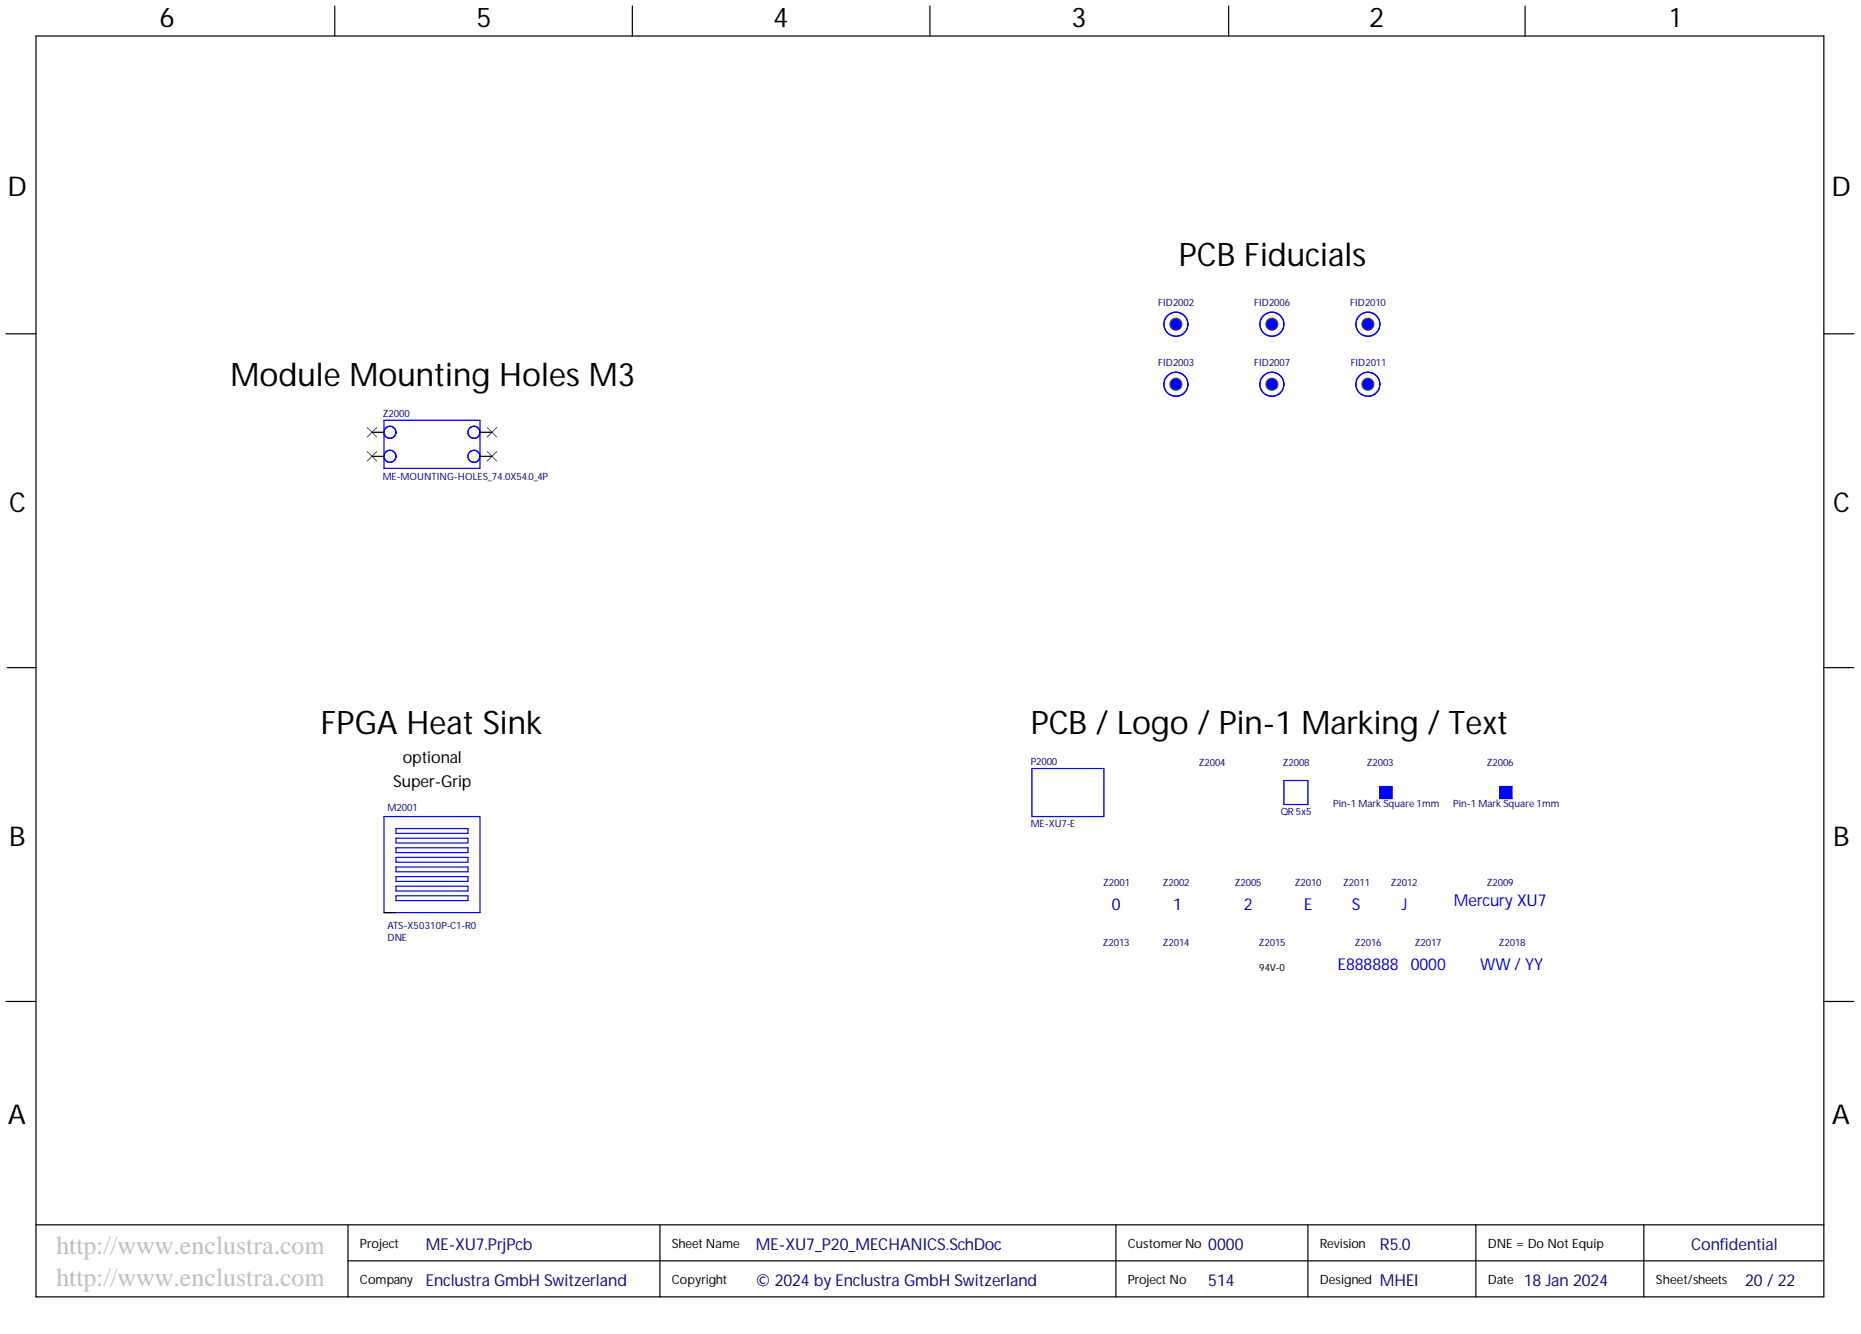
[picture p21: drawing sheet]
<svg xmlns="http://www.w3.org/2000/svg" width="393mm" height="282mm" viewBox="0 0 393 282" stroke-linecap="round" stroke-linejoin="round" font-family="sans-serif">
<defs><g id="words">
<g font-size="6.9">
<text x="249.1" y="56.2">PCB Fiducials</text>
<text x="48.7" y="81.5">Module Mounting Holes M3</text>
<text x="67.8" y="155.1">FPGA Heat Sink</text>
<text x="217.9" y="155.1">PCB / Logo / Pin-1 Marking / Text</text>
</g>
<g font-size="5.8">
<text x="33.7" y="5.7">6</text>
<text x="100.7" y="5.7">5</text>
<text x="163.4" y="5.7">4</text>
<text x="226.5" y="5.7">3</text>
<text x="289.4" y="5.7">2</text>
<text x="353" y="5.7">1</text>
<text x="1.6" y="41.4">D</text>
<text x="387.1" y="41.4">D</text>
<text x="1.9" y="108.2">C</text>
<text x="387.4" y="108.2">C</text>
<text x="1.9" y="178.7">B</text>
<text x="387.4" y="178.7">B</text>
<text x="1.7" y="237.6">A</text>
<text x="387.2" y="237.6">A</text>
</g>
<g font-size="5.5" fill="#c0c0c0">
<text x="11.9" y="265">http://www.enclustra.com</text>
<text x="11.9" y="271.8">http://www.enclustra.com</text>
</g>
<g font-size="3.5">
<text x="85.1" y="161.3">optional</text>
<text x="83.1" y="166.4">Super-Grip</text>
</g>
<g font-size="3.5" fill="#00f">
<text x="307.3" y="191.5">Mercury XU7</text>
<text x="235" y="192.2">0</text>
<text x="248" y="192.2">1</text>
<text x="262.9" y="192.2">2</text>
<text x="275.7" y="192.2">E</text>
<text x="285.7" y="192.2">S</text>
<text x="296.2" y="192.2">J</text>
<text x="282.8" y="204.9">E888888</text>
<text x="298.2" y="204.9">0000</text>
<text x="312.9" y="204.9">WW /YY</text>
</g>
<g font-size="3.5" fill="#000080">
<text x="90" y="264">ME-XU7.PrjPcb</text>
<text x="159.8" y="264">ME-XU7_P20_MECHANICS.SchDoc</text>
<text x="255.4" y="264">0000</text>
<text x="357.4" y="264">Confidential</text>
<text x="90" y="271.7">Enclustra GmbH Switzerland</text>
<text x="159.8" y="271.7">© 2024 by Enclustra GmbH Switzerland</text>
<text x="255.4" y="271.7">514</text>
<text x="291.7" y="271.7">MHEI</text>
<text x="322.1" y="271.7">18 Jan 2024</text>
<text x="368.8" y="271.7">20 / 22</text>
</g>
<text font-size="3.5" fill="#00007c" x="291.7" y="264">R5.0</text>
<g font-size="2.7">
<text x="76.1" y="263.7">Project</text>
<text x="142" y="263.7">Sheet Name</text>
<text x="238.4" y="263.7">CustomerNo</text>
<text x="279" y="263.7">Revision</text>
<text x="314.5" y="263.7">DNE = Do Not Equip</text>
<text x="76.1" y="271.3">Company</text>
<text x="142" y="271.3">Copyright</text>
<text x="238.4" y="271.3">Project No</text>
<text x="279" y="271.3">Designed</text>
<text x="314.5" y="271.3">Date</text>
<text x="350" y="271.3">Sheet/sheets</text>
</g>
<g font-size="2.1" fill="#000080">
<text x="244.8" y="64.7">FID2002</text>
<text x="265.1" y="64.7">FID2006</text>
<text x="285.4" y="64.7">FID2010</text>
<text x="244.8" y="77.4">FID2003</text>
<text x="265.1" y="77.4">FID2007</text>
<text x="285.5" y="77.4">FID2011</text>
<text x="80.9" y="88">Z2000</text>
<text x="80.9" y="101.5">ME-MOUNTING-HOLES_74.0X54.0_4P</text>
<text x="217.9" y="161.6">P2000</text>
<text x="253.4" y="161.9">Z2004</text>
<text x="271.1" y="161.9">Z2008</text>
<text x="288.9" y="161.9">Z2003</text>
<text x="314.2" y="161.9">Z2006</text>
<text x="81.9" y="171.3">M2001</text>
<text x="270.7" y="172.3">QR 5x5</text>
<text x="281.8" y="170.5">Pin-1 Mark Square 1mm</text>
<text x="307.1" y="170.5">Pin-1 Mark Square 1mm</text>
<text x="217.9" y="174.8">ME-XU7-E</text>
<text x="233.2" y="187.2">Z2001</text>
<text x="245.8" y="187.2">Z2002</text>
<text x="261" y="187.2">Z2005</text>
<text x="273.7" y="187.2">Z2010</text>
<text x="283.9" y="187.2">Z2011</text>
<text x="293.9" y="187.2">Z2012</text>
<text x="314.2" y="187.2">Z2009</text>
<text x="81.9" y="196.4">ATS-X50310P-C1-R0</text>
<text x="81.9" y="198.9">DNE</text>
<text x="233.1" y="199.9">Z2013</text>
<text x="245.8" y="199.9">Z2014</text>
<text x="266" y="199.9">Z2015</text>
<text x="286.3" y="199.9">Z2016</text>
<text x="299" y="199.9">Z2017</text>
<text x="316.8" y="199.9">Z2018</text>
</g>
<text font-size="2.1" x="266.1" y="205.3">94V-0</text>
</g></defs>
<g fill="none" stroke="#000" stroke-width=".25">
<path d="M7.6 7.6h377.9v266.4h-377.9zM70.8 1.3v6.3M133.7 1.3v6.3M196.6 1.3v6.3M259.7 1.3v6.3M322.3 1.3v6.3M1.3 70.5h6.3M385.5 70.5h6.3M1.5 141.1h6.1M385.5 141.1h6.3M1.3 211.6h6.3M385.5 211.6h6.3"/>
<path d="M7.6 258.8h377.9M73.5 258.8v15.2M139.5 258.8v15.2M235.9 258.8v15.2M276.4 258.8v15.2M311.9 258.8v15.2M347.5 258.8v15.2M73.5 266.4h312"/>
</g>
<circle cx="289.1" cy="81.2" r="1.27" fill="#00f"/>
<circle cx="289.1" cy="81.2" r="1.27" fill="none" stroke="#32461e" stroke-width=".21"/>
<circle cx="289.1" cy="81.2" r="2.54" fill="none" stroke="#00f" stroke-width=".25"/>
<circle cx="268.8" cy="68.5" r="1.27" fill="#00f"/>
<circle cx="268.8" cy="68.5" r="1.27" fill="none" stroke="#32461e" stroke-width=".21"/>
<circle cx="268.8" cy="68.5" r="2.54" fill="none" stroke="#00f" stroke-width=".25"/>
<circle cx="248.5" cy="81.2" r="1.27" fill="#00f"/>
<circle cx="248.5" cy="81.2" r="1.27" fill="none" stroke="#32461e" stroke-width=".21"/>
<circle cx="248.5" cy="81.2" r="2.54" fill="none" stroke="#00f" stroke-width=".25"/>
<circle cx="248.5" cy="68.5" r="1.27" fill="#00f"/>
<circle cx="248.5" cy="68.5" r="1.27" fill="none" stroke="#32461e" stroke-width=".21"/>
<circle cx="248.5" cy="68.5" r="2.54" fill="none" stroke="#00f" stroke-width=".25"/>
<circle cx="289.1" cy="68.5" r="1.27" fill="#00f"/>
<circle cx="289.1" cy="68.5" r="1.27" fill="none" stroke="#32461e" stroke-width=".21"/>
<circle cx="289.1" cy="68.5" r="2.54" fill="none" stroke="#00f" stroke-width=".25"/>
<circle cx="268.8" cy="81.2" r="1.27" fill="#00f"/>
<circle cx="268.8" cy="81.2" r="1.27" fill="none" stroke="#32461e" stroke-width=".21"/>
<g fill="none" stroke="#00f" stroke-width=".25">
<path d="M81.2 172.5h20.2v20.3h-20.2zM83.7 175.1h15.2v1h-15.2zM83.7 177.1h15.2v1h-15.2zM83.7 179.1h15.2v1h-15.2zM271.4 164.9h5v5.1h-5zM291.7 166.2h2.5v2.5h-2.5zM83.7 181.2h15.2v1h-15.2zM83.7 183.2h15.2v1h-15.2zM83.7 185.2h15.2v1h-15.2zM83.7 187.2h15.2v1.1h-15.2zM83.7 189.3h15.2v1h-15.2z"/>
<circle cx="268.8" cy="81.2" r="2.54"/>
</g>
<path d="M81.2 192.8h2.5" fill="none" stroke="#000" stroke-width=".25"/>
<path d="M291.7 166.2h2.5v2.5h-2.5z" fill-rule="evenodd" fill="#00f"/>
<path d="M291.7 166.2h2.5v2.5h-2.5z" fill="none" stroke="#00f" stroke-width=".21"/>
<path d="M317 166.2h2.6v2.5h-2.6z" fill="none" stroke="#00f" stroke-width=".25"/>
<path d="M317 166.2h2.6v2.5h-2.6z" fill-rule="evenodd" fill="#00f"/>
<path d="M317 166.2h2.6v2.5h-2.6z" fill="none" stroke="#00f" stroke-width=".21"/>
<path d="M77.6 90.3l2 2.1M77.6 95.4l2 2M79.6 90.3l-2 2.1M79.6 95.4l-2 2M103 90.3l2 2.1M103 95.4l2 2M105 90.3l-2 2.1M105 95.4l-2 2" fill="none" stroke="#f00" stroke-width=".21"/>
<g fill="none" stroke="#00f" stroke-width=".25">
<path d="M81.2 88.8h20.2v10.2h-20.2zM218.1 162.4h15.2v10.1h-15.2z"/>
<circle cx="82.4" cy="96.4" r="1.27"/>
<circle cx="82.4" cy="91.3" r="1.27"/>
<circle cx="100.2" cy="96.4" r="1.27"/>
<circle cx="100.2" cy="91.3" r="1.27"/>
</g>
<path d="M78.6 91.3h2.6M78.6 96.4h2.6M101.4 91.3h2.6M101.4 96.4h2.6" fill="none" stroke="#000" stroke-width=".25"/>
<use href="#words"/>
</svg>
